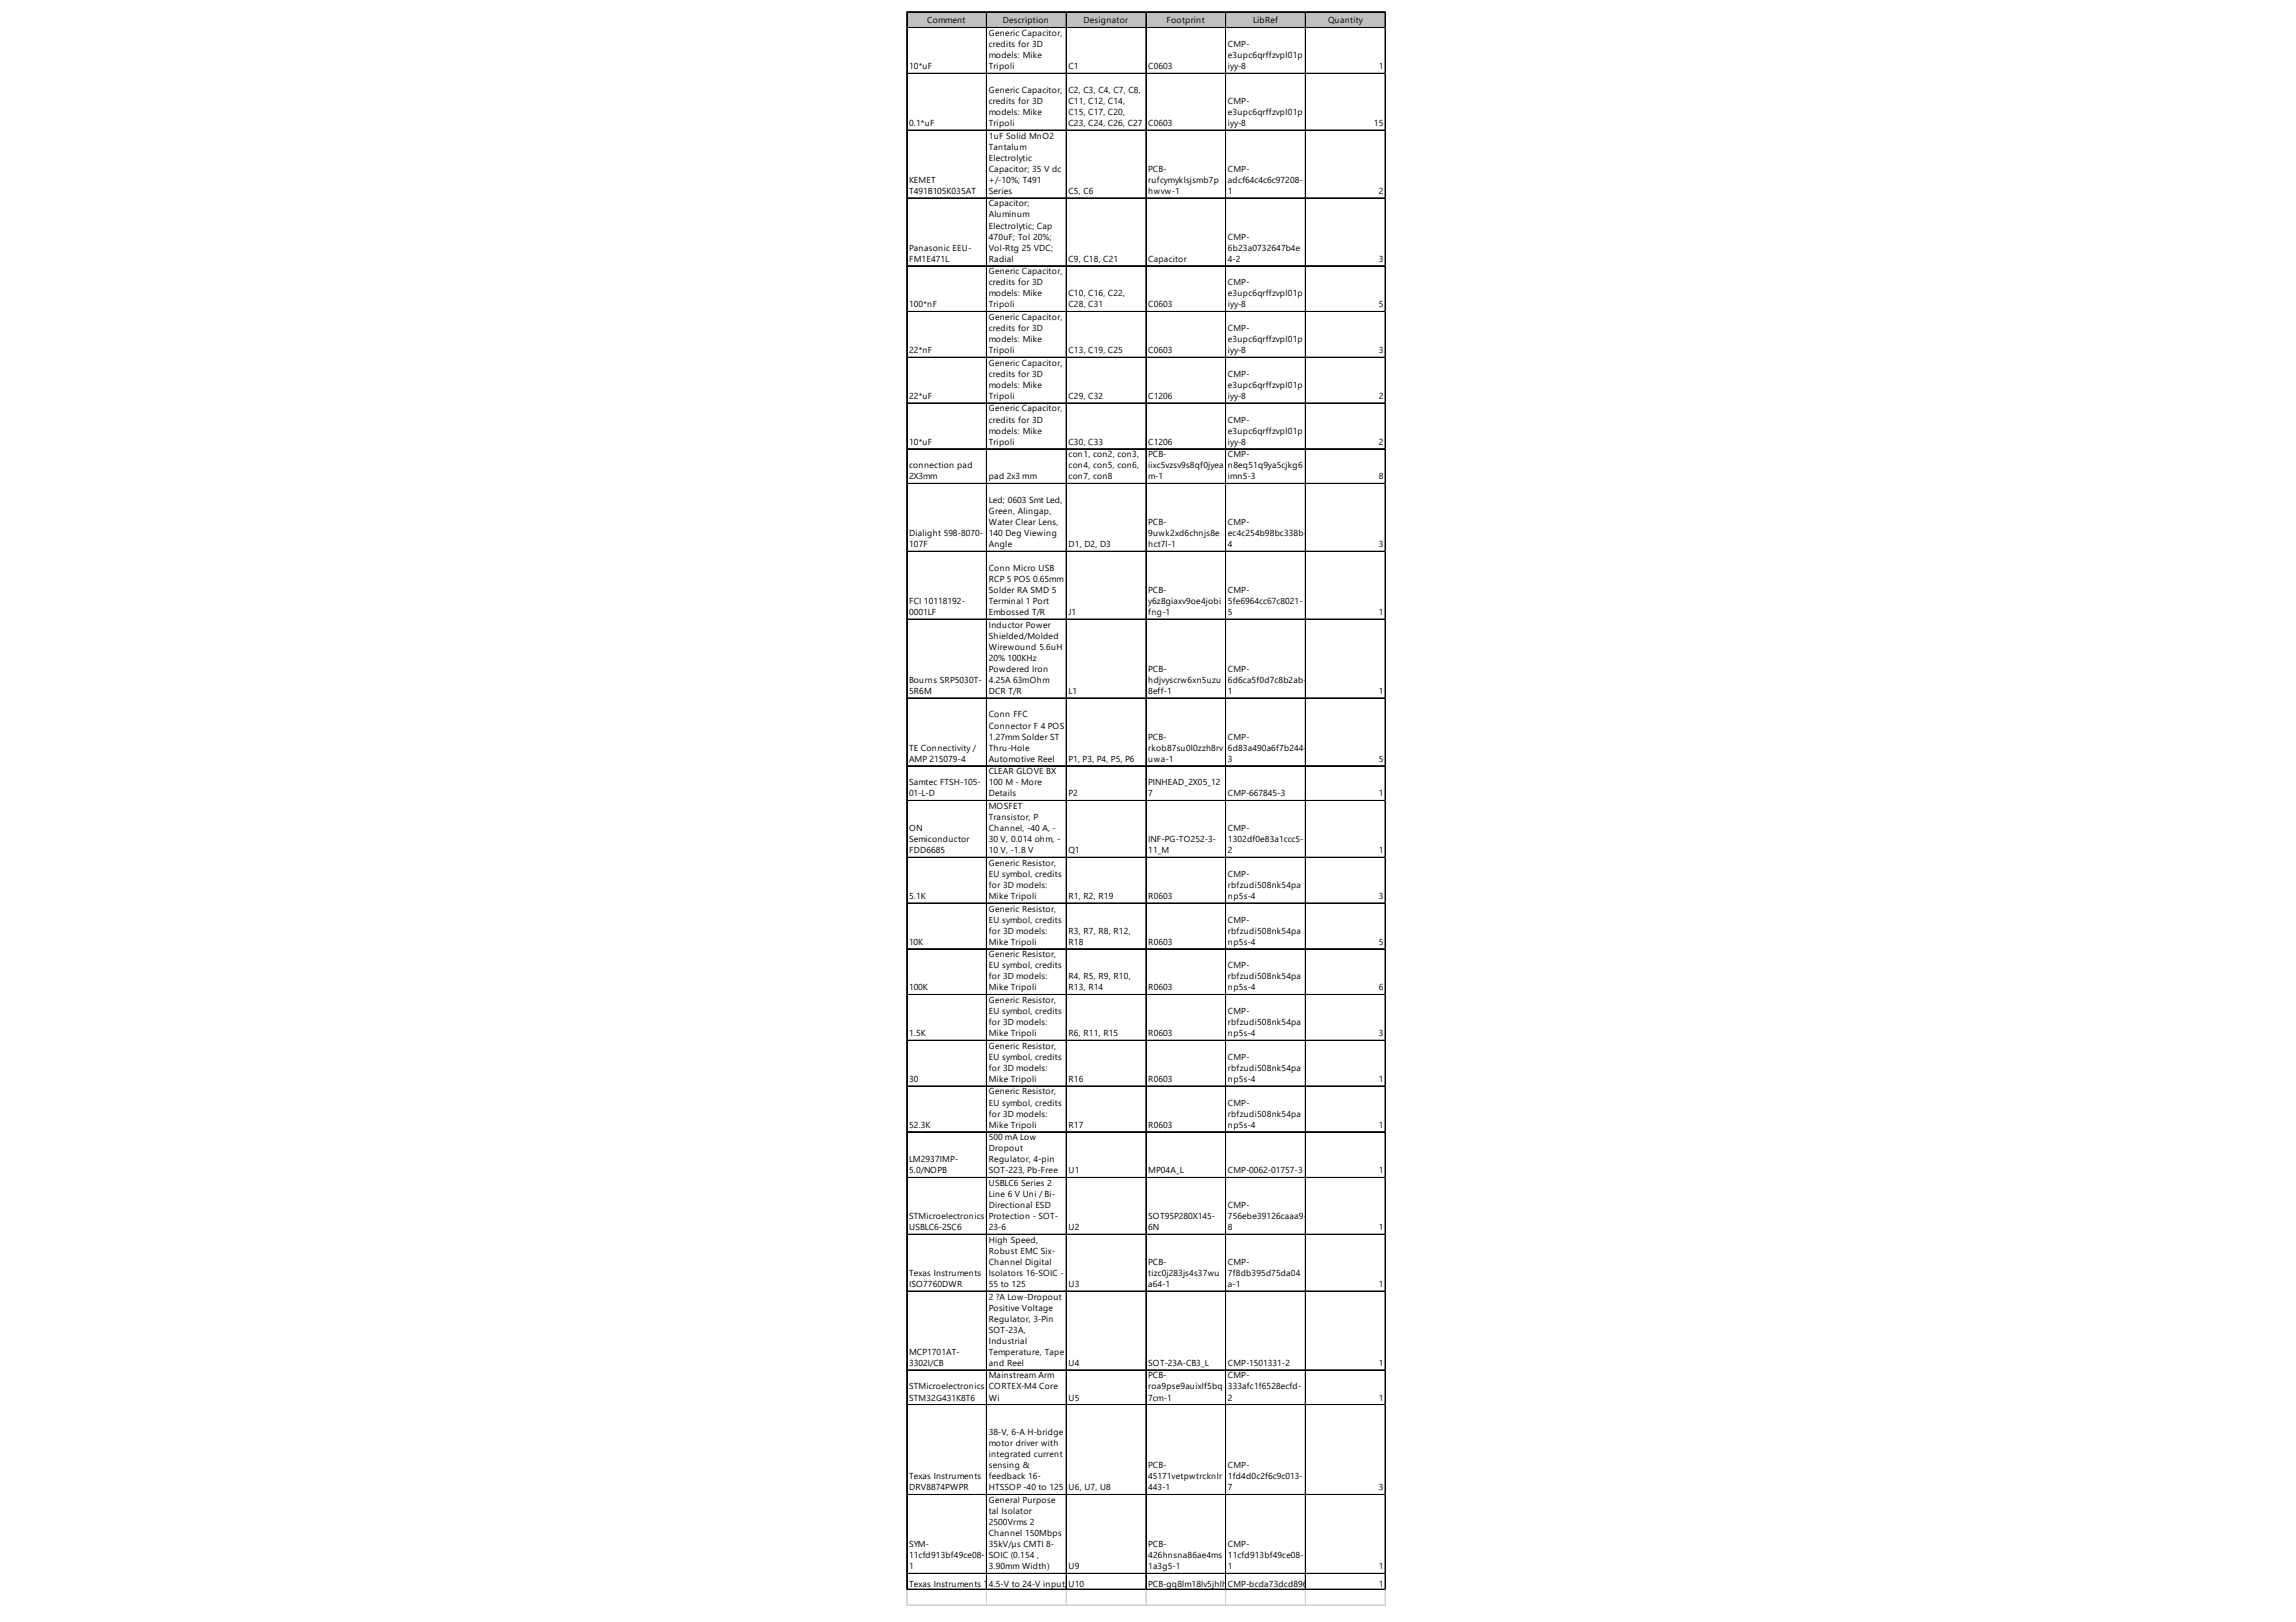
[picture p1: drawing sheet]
<svg xmlns="http://www.w3.org/2000/svg" width="297mm" height="210mm" viewBox="0 0 297 210" stroke-linecap="round" stroke-linejoin="round" font-family="sans-serif">
<defs><g id="words">
<g font-size="1.1">
<text x="120" y="3">Comment</text>
<text x="127.9" y="4.7">Generic Capacitor,</text>
<text x="129.8" y="3">Description</text>
<text x="140.2" y="3">Designator</text>
<text x="150.9" y="3">Footprint</text>
<text x="162.1" y="3">LibRef</text>
<text x="171.8" y="3">Quantity</text>
<text x="117.6" y="9">10*uF</text>
<text x="127.9" y="6.1">credits for 3D</text>
<text x="127.9" y="7.5">models: Mike</text>
<text x="127.9" y="9">Tripoli</text>
<text x="138.2" y="9">C1</text>
<text x="148.5" y="9">C0603</text>
<text x="158.9" y="6.1">CMP-</text>
<text x="158.9" y="7.5">e3upc6qrffzvpl01p</text>
<text x="158.9" y="9">iyy-8</text>
<text x="178.4" y="9">1</text>
<text x="117.6" y="16.3">0.1*uF</text>
<text x="127.9" y="12">Generic Capacitor,</text>
<text x="127.9" y="13.4">credits for 3D</text>
<text x="127.9" y="14.9">models: Mike</text>
<text x="127.9" y="16.3">Tripoli</text>
<text x="127.9" y="17.9">1uF Solid MnO2</text>
<text x="138.2" y="12">C2, C3, C4, C7, C8,</text>
<text x="138.2" y="13.4">C11, C12, C14,</text>
<text x="138.2" y="14.9">C15, C17, C20,</text>
<text x="138.2" y="16.3">C23, C24, C26, C27</text>
<text x="148.5" y="16.3">C0603</text>
<text x="158.9" y="13.4">CMP-</text>
<text x="158.9" y="14.9">e3upc6qrffzvpl01p</text>
<text x="158.9" y="16.3">iyy-8</text>
<text x="177.8" y="16.3">15</text>
<text x="117.6" y="23.7">KEMET</text>
<text x="127.9" y="19.4">Tantalum</text>
<text x="127.9" y="20.8">Electrolytic</text>
<text x="127.9" y="22.2">Capacitor; 35 V dc</text>
<text x="127.9" y="23.7">+/-10%; T491</text>
<text x="148.5" y="22.2">PCB-</text>
<text x="148.5" y="23.7">rufcymyklsjsmb7p</text>
<text x="158.9" y="22.2">CMP-</text>
<text x="158.9" y="23.7">adcf64c4c6c97208-</text>
<text x="117.6" y="25.1">T491B105K035AT</text>
<text x="127.9" y="25.1">Series</text>
<text x="127.9" y="26.7">Capacitor;</text>
<text x="127.9" y="28.1">Aluminum</text>
<text x="127.9" y="29.6">Electrolytic; Cap</text>
<text x="138.2" y="25.1">C5, C6</text>
<text x="148.5" y="25.1">hwvw-1</text>
<text x="158.9" y="25.1">1</text>
<text x="178.4" y="25.1">2</text>
<text x="117.6" y="32.4">Panasonic EEU-</text>
<text x="117.6" y="33.9">FM1E471L</text>
<text x="127.9" y="31">470uF; Tol 20%;</text>
<text x="127.9" y="32.4">Vol-Rtg 25 VDC;</text>
<text x="127.9" y="33.9">Radial</text>
<text x="127.9" y="35.5">Generic Capacitor,</text>
<text x="138.2" y="33.9">C9, C18, C21</text>
<text x="148.5" y="33.9">Capacitor</text>
<text x="158.9" y="31">CMP-</text>
<text x="158.9" y="32.4">6b23a0732647b4e</text>
<text x="158.9" y="33.9">4-2</text>
<text x="178.4" y="33.9">3</text>
<text x="117.6" y="39.8">100*nF</text>
<text x="127.9" y="36.9">credits for 3D</text>
<text x="127.9" y="38.3">models: Mike</text>
<text x="127.9" y="39.8">Tripoli</text>
<text x="127.9" y="41.4">Generic Capacitor,</text>
<text x="138.2" y="38.3">C10, C16, C22,</text>
<text x="138.2" y="39.8">C28, C31</text>
<text x="148.5" y="39.8">C0603</text>
<text x="158.9" y="36.9">CMP-</text>
<text x="158.9" y="38.3">e3upc6qrffzvpl01p</text>
<text x="158.9" y="39.8">iyy-8</text>
<text x="178.4" y="39.8">5</text>
<text x="117.6" y="45.7">22*nF</text>
<text x="127.9" y="42.8">credits for 3D</text>
<text x="127.9" y="44.3">models: Mike</text>
<text x="127.9" y="45.7">Tripoli</text>
<text x="127.9" y="47.3">Generic Capacitor,</text>
<text x="138.2" y="45.7">C13, C19, C25</text>
<text x="148.5" y="45.7">C0603</text>
<text x="158.9" y="42.8">CMP-</text>
<text x="158.9" y="44.3">e3upc6qrffzvpl01p</text>
<text x="158.9" y="45.7">iyy-8</text>
<text x="178.4" y="45.7">3</text>
<text x="117.6" y="51.6">22*uF</text>
<text x="127.9" y="48.8">credits for 3D</text>
<text x="127.9" y="50.2">models: Mike</text>
<text x="127.9" y="51.6">Tripoli</text>
<text x="127.9" y="53.2">Generic Capacitor,</text>
<text x="138.2" y="51.6">C29, C32</text>
<text x="148.5" y="51.6">C1206</text>
<text x="158.9" y="48.8">CMP-</text>
<text x="158.9" y="50.2">e3upc6qrffzvpl01p</text>
<text x="158.9" y="51.6">iyy-8</text>
<text x="178.4" y="51.6">2</text>
<text x="117.6" y="57.5">10*uF</text>
<text x="127.9" y="54.7">credits for 3D</text>
<text x="127.9" y="56.1">models: Mike</text>
<text x="127.9" y="57.5">Tripoli</text>
<text x="138.2" y="57.5">C30, C33</text>
<text x="138.2" y="59.2">con1, con2, con3,</text>
<text x="148.5" y="57.5">C1206</text>
<text x="148.5" y="59.2">PCB-</text>
<text x="158.9" y="54.7">CMP-</text>
<text x="158.9" y="56.1">e3upc6qrffzvpl01p</text>
<text x="158.9" y="57.5">iyy-8</text>
<text x="158.9" y="59.2">CMP-</text>
<text x="178.4" y="57.5">2</text>
<text x="117.6" y="60.6">connection pad</text>
<text x="117.6" y="62">2X3mm</text>
<text x="127.9" y="62">pad 2x3 mm</text>
<text x="127.9" y="65.1">Led; 0603 Smt Led,</text>
<text x="138.2" y="60.6">con4, con5, con6,</text>
<text x="138.2" y="62">con7, con8</text>
<text x="148.5" y="60.6">iixc5vzsv9s8qf0jyea</text>
<text x="148.5" y="62">m-1</text>
<text x="158.9" y="60.6">n8eq51q9ya5cjkg6</text>
<text x="158.9" y="62">imn5-3</text>
<text x="178.4" y="62">8</text>
<text x="117.6" y="69.4">Dialight 598-8070-</text>
<text x="117.6" y="70.8">107F</text>
<text x="127.9" y="66.5">Green, Alingap,</text>
<text x="127.9" y="67.9">Water Clear Lens,</text>
<text x="127.9" y="69.4">140 Deg Viewing</text>
<text x="127.9" y="70.8">Angle</text>
<text x="138.2" y="70.8">D1, D2, D3</text>
<text x="148.5" y="67.9">PCB-</text>
<text x="148.5" y="69.4">9uwk2xd6chnjs8e</text>
<text x="148.5" y="70.8">hct7l-1</text>
<text x="158.9" y="67.9">CMP-</text>
<text x="158.9" y="69.4">ec4c254b98bc338b-</text>
<text x="158.9" y="70.8">4</text>
<text x="178.4" y="70.8">3</text>
<text x="127.9" y="73.9">Conn Micro USB</text>
<text x="127.9" y="75.3">RCP 5 POS 0.65mm</text>
<text x="127.9" y="76.7">Solder RA SMD 5</text>
<text x="148.5" y="76.7">PCB-</text>
<text x="158.9" y="76.7">CMP-</text>
<text x="117.6" y="78.2">FCI 10118192-</text>
<text x="117.6" y="79.6">0001LF</text>
<text x="127.9" y="78.2">Terminal 1 Port</text>
<text x="127.9" y="79.6">Embossed T/R</text>
<text x="127.9" y="81.2">Inductor Power</text>
<text x="127.9" y="82.6">Shielded/Molded</text>
<text x="138.2" y="79.6">J1</text>
<text x="148.5" y="78.2">y6z8giaxv9oe4jobi</text>
<text x="148.5" y="79.6">fng-1</text>
<text x="158.9" y="78.2">5fe6964cc67c8021-</text>
<text x="158.9" y="79.6">5</text>
<text x="178.4" y="79.6">1</text>
<text x="117.6" y="88.4">Bourns SRP5030T-</text>
<text x="117.6" y="89.8">5R6M</text>
<text x="127.9" y="84.1">Wirewound 5.6uH</text>
<text x="127.9" y="85.5">20% 100KHz</text>
<text x="127.9" y="86.9">Powdered Iron</text>
<text x="127.9" y="88.4">4.25A 63mOhm</text>
<text x="127.9" y="89.8">DCR T/R</text>
<text x="138.2" y="89.8">L1</text>
<text x="148.5" y="86.9">PCB-</text>
<text x="148.5" y="88.4">hdjvyscrw6xn5uzu</text>
<text x="148.5" y="89.8">8eff-1</text>
<text x="158.9" y="86.9">CMP-</text>
<text x="158.9" y="88.4">6d6ca5f0d7c8b2ab-</text>
<text x="158.9" y="89.8">1</text>
<text x="178.4" y="89.8">1</text>
<text x="127.9" y="92.9">Conn FFC</text>
<text x="127.9" y="94.3">Connector F 4 POS</text>
<text x="127.9" y="95.7">1.27mm Solder ST</text>
<text x="148.5" y="95.7">PCB-</text>
<text x="158.9" y="95.7">CMP-</text>
<text x="117.6" y="97.1">TE Connectivity /</text>
<text x="117.6" y="98.6">AMP 215079-4</text>
<text x="117.6" y="101.6">Samtec FTSH-105-</text>
<text x="127.9" y="97.1">Thru-Hole</text>
<text x="127.9" y="98.6">Automotive Reel</text>
<text x="127.9" y="100.2">CLEAR GLOVE BX</text>
<text x="127.9" y="101.6">100 M - More</text>
<text x="138.2" y="98.6">P1, P3, P4, P5, P6</text>
<text x="148.5" y="97.1">rkob87su0l0zzh8rv</text>
<text x="148.5" y="98.6">uwa-1</text>
<text x="148.5" y="101.6">PINHEAD_2X05_12</text>
<text x="158.9" y="97.1">6d83a490a6f7b244-</text>
<text x="158.9" y="98.6">3</text>
<text x="178.4" y="98.6">5</text>
<text x="117.6" y="103.1">01-L-D</text>
<text x="117.6" y="107.5">ON</text>
<text x="127.9" y="103.1">Details</text>
<text x="127.9" y="104.7">MOSFET</text>
<text x="127.9" y="106.1">Transistor, P</text>
<text x="127.9" y="107.5">Channel, -40 A, -</text>
<text x="138.2" y="103.1">P2</text>
<text x="148.5" y="103.1">7</text>
<text x="158.9" y="103.1">CMP-667845-3</text>
<text x="158.9" y="107.5">CMP-</text>
<text x="178.4" y="103.1">1</text>
<text x="117.6" y="109">Semiconductor</text>
<text x="117.6" y="110.4">FDD6685</text>
<text x="127.9" y="109">30 V, 0.014 ohm, -</text>
<text x="127.9" y="110.4">10 V, -1.8 V</text>
<text x="127.9" y="112">Generic Resistor,</text>
<text x="127.9" y="113.5">EU symbol, credits</text>
<text x="138.2" y="110.4">Q1</text>
<text x="148.5" y="109">INF-PG-TO252-3-</text>
<text x="148.5" y="110.4">11_M</text>
<text x="158.9" y="109">1302df0e83a1ccc5-</text>
<text x="158.9" y="110.4">2</text>
<text x="158.9" y="113.5">CMP-</text>
<text x="178.4" y="110.4">1</text>
<text x="117.6" y="116.3">5.1K</text>
<text x="127.9" y="114.9">for 3D models:</text>
<text x="127.9" y="116.3">Mike Tripoli</text>
<text x="127.9" y="118">Generic Resistor,</text>
<text x="127.9" y="119.4">EU symbol, credits</text>
<text x="138.2" y="116.3">R1, R2, R19</text>
<text x="148.5" y="116.3">R0603</text>
<text x="158.9" y="114.9">rbfzudi508nk54pa</text>
<text x="158.9" y="116.3">np5s-4</text>
<text x="158.9" y="119.4">CMP-</text>
<text x="178.4" y="116.3">3</text>
<text x="117.6" y="122.2">10K</text>
<text x="127.9" y="120.8">for 3D models:</text>
<text x="127.9" y="122.2">Mike Tripoli</text>
<text x="127.9" y="123.9">Generic Resistor,</text>
<text x="127.9" y="125.3">EU symbol, credits</text>
<text x="138.2" y="120.8">R3, R7, R8, R12,</text>
<text x="138.2" y="122.2">R18</text>
<text x="148.5" y="122.2">R0603</text>
<text x="158.9" y="120.8">rbfzudi508nk54pa</text>
<text x="158.9" y="122.2">np5s-4</text>
<text x="158.9" y="125.3">CMP-</text>
<text x="178.4" y="122.2">5</text>
<text x="117.6" y="128.2">100K</text>
<text x="127.9" y="126.7">for 3D models:</text>
<text x="127.9" y="128.2">Mike Tripoli</text>
<text x="127.9" y="129.8">Generic Resistor,</text>
<text x="127.9" y="131.2">EU symbol, credits</text>
<text x="138.2" y="126.7">R4, R5, R9, R10,</text>
<text x="138.2" y="128.2">R13, R14</text>
<text x="148.5" y="128.2">R0603</text>
<text x="158.9" y="126.7">rbfzudi508nk54pa</text>
<text x="158.9" y="128.2">np5s-4</text>
<text x="158.9" y="131.2">CMP-</text>
<text x="178.4" y="128.2">6</text>
<text x="117.6" y="134.1">1.5K</text>
<text x="127.9" y="132.7">for 3D models:</text>
<text x="127.9" y="134.1">Mike Tripoli</text>
<text x="127.9" y="135.7">Generic Resistor,</text>
<text x="127.9" y="137.1">EU symbol, credits</text>
<text x="138.2" y="134.1">R6, R11, R15</text>
<text x="148.5" y="134.1">R0603</text>
<text x="158.9" y="132.7">rbfzudi508nk54pa</text>
<text x="158.9" y="134.1">np5s-4</text>
<text x="158.9" y="137.1">CMP-</text>
<text x="178.4" y="134.1">3</text>
<text x="117.6" y="140">30</text>
<text x="127.9" y="138.6">for 3D models:</text>
<text x="127.9" y="140">Mike Tripoli</text>
<text x="127.9" y="141.6">Generic Resistor,</text>
<text x="127.9" y="143.1">EU symbol, credits</text>
<text x="138.2" y="140">R16</text>
<text x="148.5" y="140">R0603</text>
<text x="158.9" y="138.6">rbfzudi508nk54pa</text>
<text x="158.9" y="140">np5s-4</text>
<text x="158.9" y="143.1">CMP-</text>
<text x="178.4" y="140">1</text>
<text x="117.6" y="145.9">52.3K</text>
<text x="127.9" y="144.5">for 3D models:</text>
<text x="127.9" y="145.9">Mike Tripoli</text>
<text x="127.9" y="147.6">500 mA Low</text>
<text x="127.9" y="149">Dropout</text>
<text x="138.2" y="145.9">R17</text>
<text x="148.5" y="145.9">R0603</text>
<text x="158.9" y="144.5">rbfzudi508nk54pa</text>
<text x="158.9" y="145.9">np5s-4</text>
<text x="178.4" y="145.9">1</text>
<text x="117.6" y="150.4">LM2937IMP-</text>
<text x="117.6" y="151.8">5.0/NOPB</text>
<text x="127.9" y="150.4">Regulator, 4-pin</text>
<text x="127.9" y="151.8">SOT-223, Pb-Free</text>
<text x="127.9" y="153.5">USBLC6 Series 2</text>
<text x="127.9" y="154.9">Line 6 V Uni / Bi-</text>
<text x="138.2" y="151.8">U1</text>
<text x="148.5" y="151.8">MP04A_L</text>
<text x="158.9" y="151.8">CMP-0062-01757-3</text>
<text x="178.4" y="151.8">1</text>
<text x="117.6" y="157.8">STMicroelectronics</text>
<text x="117.6" y="159.2">USBLC6-2SC6</text>
<text x="127.9" y="156.3">Directional ESD</text>
<text x="127.9" y="157.8">Protection - SOT-</text>
<text x="127.9" y="159.2">23-6</text>
<text x="127.9" y="160.8">High Speed,</text>
<text x="138.2" y="159.2">U2</text>
<text x="148.5" y="157.8">SOT95P280X145-</text>
<text x="148.5" y="159.2">6N</text>
<text x="158.9" y="156.3">CMP-</text>
<text x="158.9" y="157.8">756ebe39126caaa9-</text>
<text x="158.9" y="159.2">8</text>
<text x="178.4" y="159.2">1</text>
<text x="117.6" y="165.1">Texas Instruments</text>
<text x="117.6" y="166.5">ISO7760DWR</text>
<text x="127.9" y="162.3">Robust EMC Six-</text>
<text x="127.9" y="163.7">Channel Digital</text>
<text x="127.9" y="165.1">Isolators 16-SOIC -</text>
<text x="127.9" y="166.5">55 to 125</text>
<text x="138.2" y="166.5">U3</text>
<text x="148.5" y="163.7">PCB-</text>
<text x="148.5" y="165.1">tizc0j283js4s37wu</text>
<text x="148.5" y="166.5">a64-1</text>
<text x="158.9" y="163.7">CMP-</text>
<text x="158.9" y="165.1">7f8db395d75da04</text>
<text x="158.9" y="166.5">a-1</text>
<text x="178.4" y="166.5">1</text>
<text x="127.9" y="168.2">2 ?A Low-Dropout</text>
<text x="127.9" y="169.6">Positive Voltage</text>
<text x="127.9" y="171">Regulator, 3-Pin</text>
<text x="127.9" y="172.5">SOT-23A,</text>
<text x="127.9" y="173.9">Industrial</text>
<text x="117.6" y="175.3">MCP1701AT-</text>
<text x="117.6" y="176.7">3302I/CB</text>
<text x="117.6" y="179.8">STMicroelectronics</text>
<text x="127.9" y="175.3">Temperature, Tape</text>
<text x="127.9" y="176.7">and Reel</text>
<text x="127.9" y="178.4">Mainstream Arm</text>
<text x="127.9" y="179.8">CORTEX-M4 Core</text>
<text x="138.2" y="176.7">U4</text>
<text x="148.5" y="176.7">SOT-23A-CB3_L</text>
<text x="148.5" y="178.4">PCB-</text>
<text x="148.5" y="179.8">roa9pse9auixlf5bq</text>
<text x="158.9" y="176.7">CMP-1501331-2</text>
<text x="158.9" y="178.4">CMP-</text>
<text x="158.9" y="179.8">333afc1f6528ecfd-</text>
<text x="178.4" y="176.7">1</text>
<text x="117.6" y="181.2">STM32G431K8T6</text>
<text x="127.9" y="181.2">Wi</text>
<text x="127.9" y="185.7">38-V, 6-A H-bridge</text>
<text x="138.2" y="181.2">U5</text>
<text x="148.5" y="181.2">7cm-1</text>
<text x="158.9" y="181.2">2</text>
<text x="178.4" y="181.2">1</text>
<text x="117.6" y="191.4">Texas Instruments</text>
<text x="127.9" y="187.2">motor driver with</text>
<text x="127.9" y="188.6">integrated current</text>
<text x="127.9" y="190">sensing &amp;</text>
<text x="127.9" y="191.4">feedback 16-</text>
<text x="148.5" y="190">PCB-</text>
<text x="148.5" y="191.4">45171vetpwtrcknlr</text>
<text x="158.9" y="190">CMP-</text>
<text x="158.9" y="191.4">1fd4d0c2f6c9c013-</text>
<text x="117.6" y="192.9">DRV8874PWPR</text>
<text x="127.9" y="192.9">HTSSOP -40 to 125</text>
<text x="127.9" y="194.5">General Purpose</text>
<text x="127.9" y="195.9">tal Isolator</text>
<text x="127.9" y="197.4">2500Vrms 2</text>
<text x="138.2" y="192.9">U6, U7, U8</text>
<text x="148.5" y="192.9">443-1</text>
<text x="158.9" y="192.9">7</text>
<text x="178.4" y="192.9">3</text>
<text x="117.6" y="200.2">SYM-</text>
<text x="117.6" y="201.7">11cfd913bf49ce08-</text>
<text x="117.6" y="203.1">1</text>
<text x="127.9" y="198.8">Channel 150Mbps</text>
<text x="127.9" y="200.2">35kV/µs CMTI 8-</text>
<text x="127.9" y="201.7">SOIC (0.154 ,</text>
<text x="127.9" y="203.1">3.90mm Width)</text>
<text x="138.2" y="203.1">U9</text>
<text x="148.5" y="200.2">PCB-</text>
<text x="148.5" y="201.7">426hnsna86ae4ms</text>
<text x="148.5" y="203.1">1a3g5-1</text>
<text x="158.9" y="200.2">CMP-</text>
<text x="158.9" y="201.7">11cfd913bf49ce08-</text>
<text x="158.9" y="203.1">1</text>
<text x="178.4" y="203.1">1</text>
<text x="117.6" y="205.3">Texas Instruments T</text>
<text x="127.9" y="205.3">PS56339DDCRinput,</text>
<text x="127.9" y="205.3">4.5-V to 24-V</text>
<text x="138.2" y="205.3">U10</text>
<text x="138.4" y="205.3">3-A output synchro</text>
<text x="148.5" y="205.3">nCus q8lm18lvverte</text>
<text x="148.5" y="205.3">PoB-gbuck con5jhlh</text>
<text x="158.8" y="205.3">r4rjP-bcda73dcd896631d-3</text>
<text x="158.9" y="205.3">C6-SOT-23-THIN -40 to 125</text>
<text x="159.6" y="205.3">M8l-1</text>
<text x="178.4" y="205.3">1</text>
</g>
</g></defs>
<path d="M117.3 1.6h62v2.1h-62z" fill="#c0c0c0"/>
<g fill="none" stroke="#000" stroke-width=".13">
<path d="M117.3 1.5v204.2M117.4 1.5h61.9M117.4 1.6h61.9M117.4 3.6h61.9M117.4 9.5h61.9M117.4 16.8h61.9M117.4 16.9h61.9M127.6 1.6v204.1M127.7 1.6v204.1M137.9 1.6v204.1M138 1.6v204.1M148.2 1.6v204.1"/>
<path d="M148.3 1.6v204.1M158.6 1.6v204.1M168.9 1.6v204.1M179.2 1.6v204.1M117.4 25.6h61.9M117.4 25.7h61.9M117.4 34.4h61.9M117.4 40.3h61.9M117.4 40.4h61.9M117.4 46.2h61.9M117.4 46.3h61.9M117.4 52.1h61.9"/>
<path d="M117.4 52.2h61.9M117.4 58.1h61.9M117.4 62.6h61.9M117.4 71.3h61.9M117.4 71.4h61.9M117.4 80.1h61.9M117.4 80.2h61.9M117.4 90.3h61.9M117.4 90.4h61.9M117.4 99.1h61.9M117.4 103.6h61.9M117.4 110.9h61.9"/>
<path d="M117.4 111h61.9M117.4 116.8h61.9M117.4 116.9h61.9M117.4 122.8h61.9M117.4 128.7h61.9M117.4 134.6h61.9M117.4 134.7h61.9M117.4 140.5h61.9M117.4 140.6h61.9M117.4 146.4h61.9M117.4 146.5h61.9M117.4 152.4h61.9"/>
<path d="M117.4 159.7h61.9M117.4 159.8h61.9M117.4 167.1h61.9M117.4 177.3h61.9M117.4 181.8h61.9M117.4 193.4h61.9M117.4 203.6h61.9M117.4 203.7h61.9M117.4 205.6h61.9M117.4 205.7h61.9"/>
</g>
<path d="M179.3 1.5h.1M117.3 205.7v2.1M127.6 205.7v2.1M127.7 205.7v2.1M137.9 205.7v2.1M138 205.7v2.1M148.2 205.7v2.1M148.3 205.7v2.1M158.6 205.7v2.1M168.9 205.7v2.1M179.2 205.7v2.1" fill="none" stroke="#d4d4d4" stroke-width=".13"/>
<path d="M179.3 1.5v.1z" fill="#d4d4d4"/>
<path d="M179.3 3.6h.1" fill="none" stroke="#d4d4d4" stroke-width=".13"/>
<path d="M179.3 3.6v.1z" fill="#d4d4d4"/>
<path d="M179.3 9.5h.1" fill="none" stroke="#d4d4d4" stroke-width=".13"/>
<path d="M179.3 9.5v.1z" fill="#d4d4d4"/>
<path d="M179.3 16.8h.1" fill="none" stroke="#d4d4d4" stroke-width=".13"/>
<path d="M179.3 16.8v.1z" fill="#d4d4d4"/>
<path d="M179.3 25.6h.1" fill="none" stroke="#d4d4d4" stroke-width=".13"/>
<path d="M179.3 25.6v.1z" fill="#d4d4d4"/>
<path d="M179.3 34.4h.1" fill="none" stroke="#d4d4d4" stroke-width=".13"/>
<path d="M179.3 34.4v.1z" fill="#d4d4d4"/>
<path d="M179.3 40.3h.1" fill="none" stroke="#d4d4d4" stroke-width=".13"/>
<path d="M179.3 40.3v.1z" fill="#d4d4d4"/>
<path d="M179.3 46.2h.1" fill="none" stroke="#d4d4d4" stroke-width=".13"/>
<path d="M179.3 46.2v.1z" fill="#d4d4d4"/>
<path d="M179.3 52.1h.1" fill="none" stroke="#d4d4d4" stroke-width=".13"/>
<path d="M179.3 52.1v.1z" fill="#d4d4d4"/>
<path d="M179.3 58.1h.1" fill="none" stroke="#d4d4d4" stroke-width=".13"/>
<path d="M179.3 58.1v.1z" fill="#d4d4d4"/>
<path d="M179.3 62.6h.1" fill="none" stroke="#d4d4d4" stroke-width=".13"/>
<path d="M179.3 62.6v.1z" fill="#d4d4d4"/>
<path d="M179.3 71.3h.1" fill="none" stroke="#d4d4d4" stroke-width=".13"/>
<path d="M179.3 71.3v.1z" fill="#d4d4d4"/>
<path d="M179.3 80.1h.1" fill="none" stroke="#d4d4d4" stroke-width=".13"/>
<path d="M179.3 80.1v.1z" fill="#d4d4d4"/>
<path d="M179.3 90.3h.1" fill="none" stroke="#d4d4d4" stroke-width=".13"/>
<path d="M179.3 90.3v.1z" fill="#d4d4d4"/>
<path d="M179.3 99.1h.1" fill="none" stroke="#d4d4d4" stroke-width=".13"/>
<path d="M179.3 99.1v.1z" fill="#d4d4d4"/>
<path d="M179.3 103.6h.1" fill="none" stroke="#d4d4d4" stroke-width=".13"/>
<path d="M179.3 103.6v.1z" fill="#d4d4d4"/>
<path d="M179.3 110.9h.1" fill="none" stroke="#d4d4d4" stroke-width=".13"/>
<path d="M179.3 110.9v.1z" fill="#d4d4d4"/>
<path d="M179.3 116.8h.1" fill="none" stroke="#d4d4d4" stroke-width=".13"/>
<path d="M179.3 116.8v.2z" fill="#d4d4d4"/>
<path d="M179.3 122.8h.1" fill="none" stroke="#d4d4d4" stroke-width=".13"/>
<path d="M179.3 122.8v.1z" fill="#d4d4d4"/>
<path d="M179.3 128.7h.1" fill="none" stroke="#d4d4d4" stroke-width=".13"/>
<path d="M179.3 128.7v.1z" fill="#d4d4d4"/>
<path d="M179.3 134.6h.1" fill="none" stroke="#d4d4d4" stroke-width=".13"/>
<path d="M179.3 134.6v.1z" fill="#d4d4d4"/>
<path d="M179.3 140.5h.1" fill="none" stroke="#d4d4d4" stroke-width=".13"/>
<path d="M179.3 140.5v.1z" fill="#d4d4d4"/>
<path d="M179.3 146.4h.1" fill="none" stroke="#d4d4d4" stroke-width=".13"/>
<path d="M179.3 146.4v.2z" fill="#d4d4d4"/>
<path d="M179.3 152.4h.1" fill="none" stroke="#d4d4d4" stroke-width=".13"/>
<path d="M179.3 152.4v.1z" fill="#d4d4d4"/>
<path d="M179.3 159.7h.1" fill="none" stroke="#d4d4d4" stroke-width=".13"/>
<path d="M179.3 159.7v.1z" fill="#d4d4d4"/>
<path d="M179.3 167.1h.1" fill="none" stroke="#d4d4d4" stroke-width=".13"/>
<path d="M179.3 167.1v.1z" fill="#d4d4d4"/>
<path d="M179.3 177.3h.1" fill="none" stroke="#d4d4d4" stroke-width=".13"/>
<path d="M179.3 177.3v.1z" fill="#d4d4d4"/>
<path d="M179.3 181.8h.1" fill="none" stroke="#d4d4d4" stroke-width=".13"/>
<path d="M179.3 181.8v.1z" fill="#d4d4d4"/>
<path d="M179.3 193.4h.1" fill="none" stroke="#d4d4d4" stroke-width=".13"/>
<path d="M179.3 193.4v.1z" fill="#d4d4d4"/>
<path d="M179.3 203.6h.1" fill="none" stroke="#d4d4d4" stroke-width=".13"/>
<path d="M179.3 203.6v.1z" fill="#d4d4d4"/>
<path d="M179.3 205.6h.1" fill="none" stroke="#d4d4d4" stroke-width=".13"/>
<path d="M179.3 205.6v.1z" fill="#d4d4d4"/>
<path d="M117.3 207.7h62" fill="none" stroke="#d4d4d4" stroke-width=".13"/>
<use href="#words"/>
</svg>
